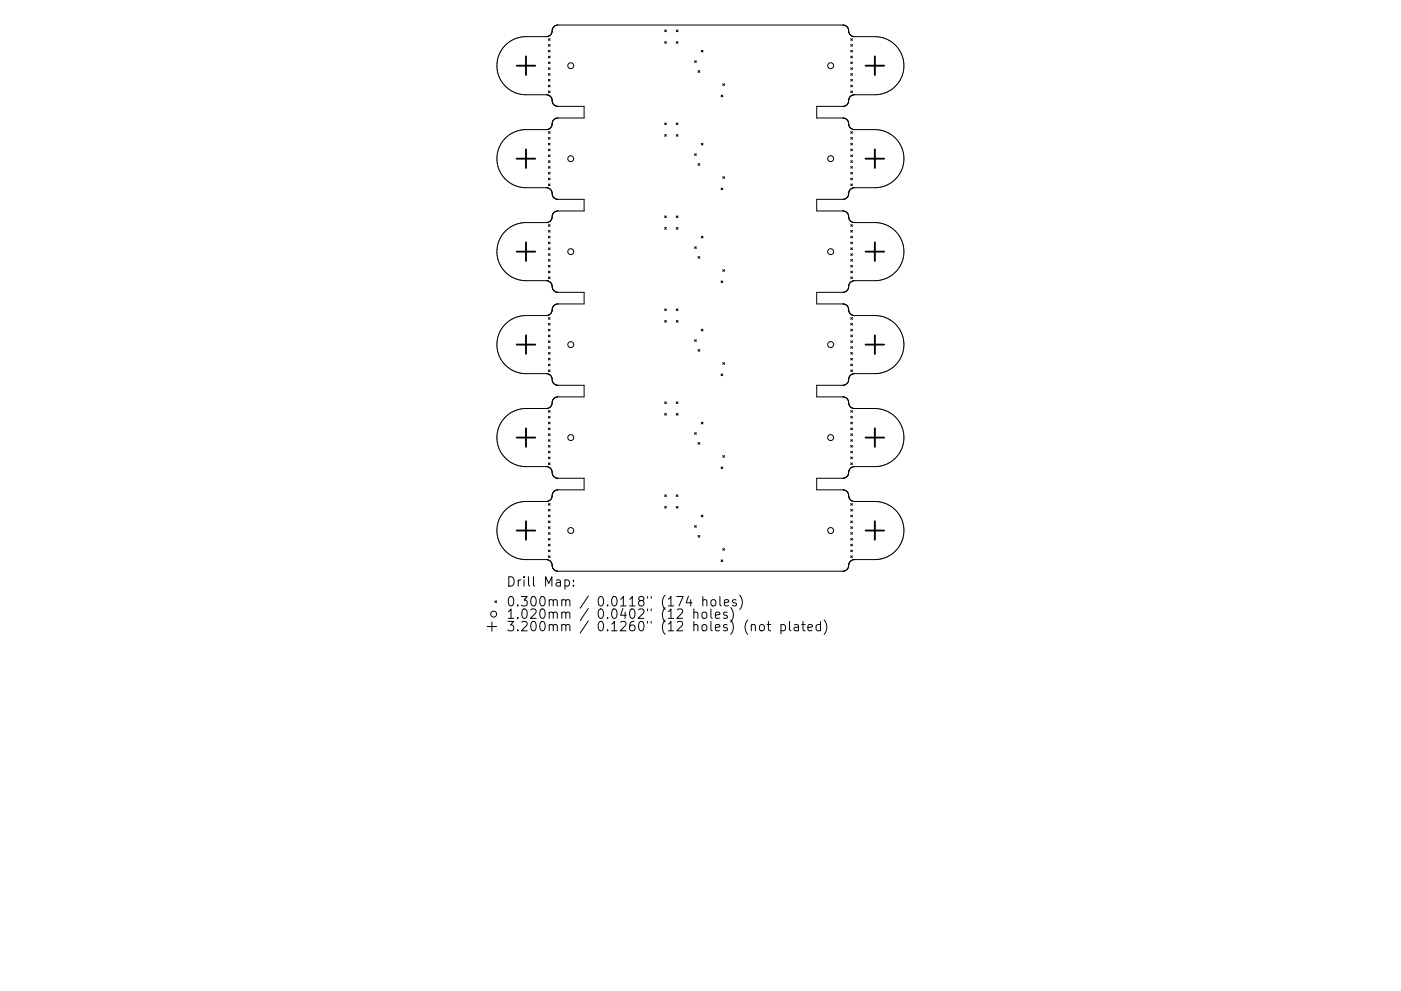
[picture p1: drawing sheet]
<svg xmlns="http://www.w3.org/2000/svg" width="297mm" height="210mm" viewBox="0 0 297 210" stroke-linecap="round" stroke-linejoin="round" font-family="sans-serif">
<defs><g id="words">
<g font-size="2.8">
<text x="107.3" y="124.5">Drill Map:</text>
<text x="107.3" y="128.7">0.300mm / 0.0118&quot; (174 holes)</text>
<text x="107.3" y="131.3">1.020mm / 0.0402&quot; (12 holes)</text>
<text x="107.3" y="133.9">3.200mm / 0.1260&quot; (12 holes) (not plated)</text>
</g>
</g></defs>
<g fill="none" stroke="#000" stroke-width=".21">
<path d="M116.3 8.2l.3 .4M116.3 9.4l.3 .4M116.3 10.7l.3 .3M116.3 11.9l.3 .4M116.3 13.1l.3 .4M116.3 14.4l.3 .3M116.3 15.6l.3 .4M116.3 16.8l.3 .4M116.3 18.1l.3 .3M116.3 19.3l.3 .4M116.6 8.2l-.3 .4M116.6 9.4l-.3 .4"/>
<path d="M116.6 10.7l-.3 .3M116.6 11.9l-.3 .4M116.6 13.1l-.3 .4M116.6 14.4l-.3 .3M116.6 15.6l-.3 .4M116.6 16.8l-.3 .4M116.6 18.1l-.3 .3M116.6 19.3l-.3 .4M140.9 6.4l.4 .3M140.9 8.8l.4 .4M141.3 6.4l-.4 .3M141.3 8.8l-.4 .4"/>
<path d="M143.4 8.8l.4 .4M143.4 6.4l.4 .3M143.8 6.4l-.4 .3M143.8 8.8l-.4 .4M147.3 12.9l.3 .4M147.6 12.9l-.3 .4M148 15l.4 .4M148.4 15l-.4 .4M148.7 10.7l.4 .3M149.1 10.7l-.4 .3M153.2 17.8l.4 .3M153.6 17.8l-.4 .3"/>
<path d="M180.4 8.2l.3 .4M180.4 9.4l.3 .4M180.4 10.7l.3 .3M180.4 11.9l.3 .4M180.4 13.1l.3 .4M180.4 14.4l.3 .3M180.4 15.6l.3 .4M180.4 16.8l.3 .4M180.4 18.1l.3 .3M180.4 19.3l.3 .4M180.7 8.2l-.3 .4M180.7 10.7l-.3 .3"/>
<path d="M180.7 11.9l-.3 .4M180.7 14.4l-.3 .3M180.7 9.4l-.3 .4M180.7 13.1l-.3 .4M180.7 15.6l-.3 .4M180.7 16.8l-.3 .4M180.7 18.1l-.3 .3M180.7 19.3l-.3 .4M116.3 27.9l.3 .4M116.3 29.2l.3 .3M116.3 30.4l.3 .4M116.3 31.6l.3 .4"/>
<path d="M116.3 32.9l.3 .3M116.3 34.1l.3 .4M116.3 35.3l.3 .4M116.3 36.6l.3 .3M116.3 37.8l.3 .4M116.3 39l.3 .4M116.6 27.9l-.3 .4M116.6 29.2l-.3 .3M116.6 30.4l-.3 .4M116.6 31.6l-.3 .4M116.6 32.9l-.3 .3M116.6 34.1l-.3 .4"/>
<path d="M116.6 35.3l-.3 .4M116.6 36.6l-.3 .3M116.6 37.8l-.3 .4M116.6 39l-.3 .4M140.9 26.1l.4 .4M140.9 28.5l.4 .4M141.3 26.1l-.4 .4M141.3 28.5l-.4 .4M143.4 28.5l.4 .4M143.4 26.1l.4 .4M143.8 26.1l-.4 .4M143.8 28.5l-.4 .4"/>
<path d="M147.3 32.6l.3 .4M147.6 32.6l-.3 .4M148 34.7l.4 .4M148.4 34.7l-.4 .4M148.7 30.4l.4 .4M149.1 30.4l-.4 .4M152.9 20.2l.3 .3M152.9 39.9l.3 .4M153.2 20.2l-.3 .3M153.2 39.9l-.3 .4M153.2 37.5l.4 .4M153.6 37.5l-.4 .4"/>
<path d="M180.4 27.9l.3 .4M180.4 29.2l.3 .3M180.4 30.4l.3 .4M180.4 31.6l.3 .4M180.4 32.9l.3 .3M180.4 34.1l.3 .4M180.4 35.3l.3 .4M180.4 36.6l.3 .3M180.4 37.8l.3 .4M180.4 39l.3 .4M180.7 27.9l-.3 .4M180.7 30.4l-.3 .4"/>
<path d="M180.7 31.6l-.3 .4M180.7 32.9l-.3 .3M180.7 34.1l-.3 .4M180.7 29.2l-.3 .3M180.7 35.3l-.3 .4M180.7 36.6l-.3 .3M180.7 37.8l-.3 .4M180.7 39l-.3 .4M116.3 47.7l.3 .3M116.3 48.9l.3 .4M116.3 50.1l.3 .4M116.3 51.4l.3 .3"/>
<path d="M116.3 52.6l.3 .4M116.3 53.8l.3 .4M116.3 55.1l.3 .3M116.3 56.3l.3 .4M116.3 57.5l.3 .4M116.3 58.8l.3 .3M116.6 47.7l-.3 .3M116.6 48.9l-.3 .4M116.6 50.1l-.3 .4M116.6 51.4l-.3 .3M116.6 52.6l-.3 .4M116.6 53.8l-.3 .4"/>
<path d="M116.6 55.1l-.3 .3M116.6 56.3l-.3 .4M116.6 57.5l-.3 .4M116.6 58.8l-.3 .3M140.9 45.8l.4 .4M140.9 48.3l.4 .3M141.3 45.8l-.4 .4M141.3 48.3l-.4 .3M143.4 48.3l.4 .3M143.4 45.8l.4 .4M143.8 45.8l-.4 .4M143.8 48.3l-.4 .3"/>
<path d="M147.3 52.3l.3 .4M147.6 52.3l-.3 .4M148 54.4l.4 .4M148.4 54.4l-.4 .4M148.7 50.1l.4 .4M149.1 50.1l-.4 .4M152.9 59.6l.3 .4M153.2 59.6l-.3 .4M153.2 57.2l.4 .4M153.6 57.2l-.4 .4M179.5 42l-.7 .3h-5.6v2.5h5.8l.7 .4 .4 1.4 .6 .5 4.8 .1a6.2 6.2 0 0 1 6.1 6.2 6.2 6.2 0 0 1-6.1 6.2h-4.8l-.6 .6-.2 1-.3 .5M179.6 42h-.1"/>
<path d="M180.2 40.3l-.3 1.2-.3 .5M180.2 40.3l.8-.5h4.5a6.2 6.2 0 0 0 6.1-6.1 6.2 6.2 0 0 0-6.1-6.2l-4.8-.1-.6-.5-.4-1.4-.7-.4-5.8-.1v-2.4l5.8-.1 .7-.4 .4-1.4 .6-.5 5.1-.1a6.2 6.2 0 0 0 5.8-6.3 6.2 6.2 0 0 0-6.1-6l-4.8-.1-.6-.6-.5-1.4-.8-.4h-60.5l-.5 .1-.4 .3-.5 1.4-.6 .6-5.1 .1a6.2 6.2 0 0 0-5.8 6.3 6.2 6.2 0 0 0 6.1 6l4.8 .1 .6 .5 .4 1.4 .7 .4 5.8 .1v2.4l-5.8 .1-.7 .4-.4 1.4-.6 .5-5.1 .1a6.2 6.2 0 0 0-5.8 6.3 6.2 6.2 0 0 0 6.1 6l4.8 .1 .6 .6 .4 1.3 .7 .5h5.8v2.5h-5.8l-.7 .4-.4 1.4-.6 .5-5.1 .1a6.2 6.2 0 0 0-5.8 6.3 6.2 6.2 0 0 0 6.1 6.1h4.5l.8 .4M180.2 40.3h.1M180.4 47.7l.3 .3M180.4 48.9l.3 .4M180.4 50.1l.3 .4M180.4 51.4l.3 .3M180.4 52.6l.3 .4M180.4 53.8l.3 .4M180.4 55.1l.3 .3M180.4 56.3l.3 .4M180.4 57.5l.3 .4"/>
<path d="M180.4 58.8l.3 .3M180.7 47.7l-.3 .3M180.7 50.1l-.3 .4M180.7 52.6l-.3 .4M180.7 53.8l-.3 .4M180.7 48.9l-.3 .4M180.7 51.4l-.3 .3M180.7 55.1l-.3 .3M180.7 56.3l-.3 .4M180.7 57.5l-.3 .4M180.7 58.8l-.3 .3M116.3 67.4l.3 .4"/>
<path d="M116.3 68.6l.3 .4M116.3 69.8l.3 .4M116.3 71.1l.3 .3M116.3 72.3l.3 .4M116.3 73.5l.3 .4M116.3 74.8l.3 .3M116.3 76l.3 .4M116.3 77.2l.3 .4M116.3 78.5l.3 .3M116.6 79.5v.1M116.6 67.4l-.3 .4M116.6 68.6l-.3 .4"/>
<path d="M116.6 69.8l-.3 .4M116.6 71.1l-.3 .3M116.6 72.3l-.3 .4M116.6 73.5l-.3 .4M116.6 74.8l-.3 .3M116.6 76l-.3 .4M116.6 77.2l-.3 .4M116.6 78.5l-.3 .3M116.6 79.6l.4 .5 .3 1.1 .6 .5h5.9v2.5l-5.9 .1-.6 .5-.3 1.1-.4 .5M116.8 60v.1M116.8 60.1l.5 1.3 .7 .6h5.8v2.5h-5.8l-.7 .5-.4 1.3-.6 .6h-4.8a6.2 6.2 0 0 0-6.1 6.2 6.2 6.2 0 0 0 6.1 6.2h4.4l.7 .2M140.9 65.5l.4 .4"/>
<path d="M140.9 68l.4 .4M141.3 65.5l-.4 .4M141.3 68l-.4 .4M143.4 68l.4 .4M143.4 65.5l.4 .4M143.8 65.5l-.4 .4M143.8 68l-.4 .4M147.3 72.1l.3 .3M147.6 72.1l-.3 .3M148 74.2l.4 .3M148.4 74.2l-.4 .3M148.7 69.8l.4 .4"/>
<path d="M149.1 69.8l-.4 .4M152.9 79.3l.3 .4M153.2 79.3l-.3 .4M153.2 76.9l.4 .4M153.6 76.9l-.4 .4M179.5 61.7l-.7 .3h-5.6v2.5h5.8l.7 .5 .4 1.3 .6 .6 5.1 .1a6.2 6.2 0 0 1 5.8 6.3 6.2 6.2 0 0 1-6.1 6l-4.8 .1-.6 .5-.4 1.4-.7 .4h-5.8v2.5h5.8l.7 .5 .4 1.3 .6 .6 5.1 .1a6.2 6.2 0 0 1 5.8 6.3 6.2 6.2 0 0 1-6.1 6l-4.8 .1-.6 .5-.4 1.4-.7 .4-5.8 .1v2.4l5.8 .1 .7 .4 .4 1.4 .6 .5 5.1 .1a6.2 6.2 0 0 1 5.8 6.3 6.2 6.2 0 0 1-6.1 6l-4.8 .1-.6 .6-.5 1.4-.8 .4h-60.5l-.5-.1-.4-.3-.5-1.4-.6-.6-5.1-.1a6.2 6.2 0 0 1-5.8-6.3 6.2 6.2 0 0 1 6.1-6h4.4l.7-.3M179.6 61.7h-.1M180.4 67.4l.3 .4M180.4 68.6l.3 .4M180.4 69.8l.3 .4M180.4 71.1l.3 .3M180.4 72.3l.3 .4"/>
<path d="M180.4 73.5l.3 .4M180.4 74.8l.3 .3M180.4 76l.3 .4M180.4 77.2l.3 .4M180.4 78.5l.3 .3M180.7 67.4l-.3 .4M180.7 68.6l-.3 .4M180.7 69.8l-.3 .4M180.7 71.1l-.3 .3M180.7 72.3l-.3 .4M180.7 73.5l-.3 .4M180.7 74.8l-.3 .3"/>
<path d="M180.7 76l-.3 .4M180.7 77.2l-.3 .4M180.7 78.5l-.3 .3M116.3 87.1l.3 .4M116.3 88.3l.3 .4M116.3 89.6l.3 .3M116.3 90.8l.3 .4M116.3 92l.3 .4M116.3 93.3l.3 .3M116.3 94.5l.3 .4M116.3 95.7l.3 .4M116.3 97l.3 .3"/>
<path d="M116.3 98.2l.3 .4M116.6 86.4l-.7 .3h-4.4a6.2 6.2 0 0 0-6.1 6.1 6.2 6.2 0 0 0 6.1 6.2h4.4l.7 .3M116.6 99.3h.1M116.6 87.1l-.3 .4M116.6 88.3l-.3 .4M116.6 89.6l-.3 .3M116.6 90.8l-.3 .4M116.6 92l-.3 .4M116.6 93.3l-.3 .3M116.6 94.5l-.3 .4M116.6 95.7l-.3 .4M116.6 97l-.3 .3"/>
<path d="M116.6 98.2l-.3 .4M116.6 99.3l.4 .5 .3 1.1 .6 .5 5.9 .1v2.4l-5.9 .1-.6 .5-.3 1.1-.4 .5M116.6 86.4h.1M140.9 85.3l.4 .3M140.9 87.7l.4 .4M141.3 85.3l-.4 .3M141.3 87.7l-.4 .4M143.4 87.7l.4 .4M143.4 85.3l.4 .3M143.8 85.3l-.4 .3M143.8 87.7l-.4 .4M147.3 91.8l.3 .4"/>
<path d="M147.6 91.8l-.3 .4M148 93.9l.4 .4M148.4 93.9l-.4 .4M148.7 89.6l.4 .3M149.1 89.6l-.4 .3M152.9 99.1l.3 .3M153.2 99.1l-.3 .3M153.2 96.7l.4 .3M153.6 96.7l-.4 .3M180.4 87.1l.3 .4M180.4 88.3l.3 .4M180.4 89.6l.3 .3"/>
<path d="M180.4 90.8l.3 .4M180.4 92l.3 .4M180.4 93.3l.3 .3M180.4 94.5l.3 .4M180.4 95.7l.3 .4M180.4 97l.3 .3M180.4 98.2l.3 .4M180.7 87.1l-.3 .4M180.7 88.3l-.3 .4M180.7 89.6l-.3 .3M180.7 90.8l-.3 .4M180.7 92l-.3 .4"/>
<path d="M180.7 93.3l-.3 .3M180.7 94.5l-.3 .4M180.7 95.7l-.3 .4M180.7 97l-.3 .3M180.7 98.2l-.3 .4M116.3 106.8l.3 .4M116.3 108.1l.3 .3M116.3 109.3l.3 .4M116.3 110.5l.3 .4M116.3 111.8l.3 .3M116.3 113l.3 .4M116.3 114.2l.3 .4"/>
<path d="M116.3 115.5l.3 .3M116.3 116.7l.3 .4M116.3 117.9l.3 .4M116.6 106.8l-.3 .4M116.6 108.1l-.3 .3M116.6 109.3l-.3 .4M116.6 110.5l-.3 .4M116.6 111.8l-.3 .3M116.6 113l-.3 .4M116.6 114.2l-.3 .4M116.6 115.5l-.3 .3M116.6 116.7l-.3 .4"/>
<path d="M116.6 117.9l-.3 .4M116.6 106.1h.1M140.9 105l.4 .3M140.9 107.4l.4 .4M141.3 105l-.4 .3M141.3 107.4l-.4 .4M143.4 107.4l.4 .4M143.4 105l.4 .3M143.8 105l-.4 .3M143.8 107.4l-.4 .4M147.3 111.5l.3 .4M147.6 111.5l-.3 .4"/>
<path d="M148 113.6l.4 .4M148.4 113.6l-.4 .4M148.7 109.3l.4 .4M149.1 109.3l-.4 .4M152.9 118.8l.3 .4M153.2 118.8l-.3 .4M153.2 116.4l.4 .4M153.6 116.4l-.4 .4M180.4 106.8l.3 .4M180.4 108.1l.3 .3M180.4 109.3l.3 .4M180.4 110.5l.3 .4"/>
<path d="M180.4 111.8l.3 .3M180.4 113l.3 .4M180.4 114.2l.3 .4M180.4 115.5l.3 .3M180.4 116.7l.3 .4M180.4 117.9l.3 .4M180.7 106.8l-.3 .4M180.7 108.1l-.3 .3M180.7 109.3l-.3 .4M180.7 110.5l-.3 .4M180.7 111.8l-.3 .3M180.7 113l-.3 .4"/>
<path d="M180.7 114.2l-.3 .4M180.7 115.5l-.3 .3M180.7 116.7l-.3 .4M180.7 117.9l-.3 .4M103.3 132.9h2M104.3 131.9v2M104.9 127.5l.4 .3M105.3 127.5l-.4 .3M119.8 123.1l.5-.1 .4 .4v.6l-.2 .3h-.7M121.6 124.2v.2M121.6 123.1v.2M143.6 129.4l.3-.2 .6 .1a.54 .54 0 0 1 .1 .8l-1.1 1.1h1.2"/>
<path d="M146 126.5l-.5 1.4h1.2M146.4 127.2v1.4M147.1 130.1a.5 .5 0 0 1 .9 0v1.1M147.1 129.2v2M148.9 130.1a.54 .54 0 0 1 .6-.2 .54 .54 0 0 1 .4 .3v.6a.54 .54 0 0 1-.6 .4 .54 .54 0 0 1-.5-.4zM149 127.4l.3-.2 .5 .1 .1 1.3M149 126.6v2M150.7 129.2v1.7l.3 .3M150.8 127.4l.3-.2a.54 .54 0 0 1 .7 .4v.6a.54 .54 0 0 1-.5 .4 .54 .54 0 0 1-.6-.4zM151.7 130.5l.9-.2-.1-.3-.5-.1-.3 .2 .1 1h.7M152.6 126.6v1.7l.3 .3M153.6 127.9l.9-.2-.1-.4-.5-.1-.3 .3 .1 1h.7"/>
<path d="M154.2 130l-.5-.1-.3 .2 .1 .3 .7 .2v.5h-.8M154.9 128.9a2.29 2.29 0 0 1 0 3.1M156.1 127.3l-.5-.1-.3 .3 .1 .3 .7 .2v.5h-.8M156.8 126.3a2.29 2.29 0 0 1 0 3M159.3 132.7a.5 .5 0 0 1 .9 .1v1M161.1 132.7a.54 .54 0 0 1 .5-.2 .54 .54 0 0 1 .5 .4v.6a.54 .54 0 0 1-.6 .4 .54 .54 0 0 1-.5-.4zM162.6 132.5h.8M162.9 131.8v1.8l.1 .1 .4 .1M165.6 132.6l.6-.1 .3 .4v.6l-.2 .2h-.7M165.6 132.5v2M167.4 131.8v1.8l.3 .2M168.4 132.6h.8l.1 1.2"/>
<path d="M169.3 133l-.7 .1a.39 .39 0 0 0-.3 .4 .39 .39 0 0 0 .3 .3l.7-.1M170 132.5h.7M170.3 131.8v1.8v.1l.4 .1M171.3 133.2l1-.2-.1-.4-.6-.1-.3 .3 .1 .9h.8M174 132.6l-.6-.1-.4 .4v.6l.2 .2h.8M174 131.8v2M174.7 131.6a2.29 2.29 0 0 1 0 3"/>
<circle cx="121" cy="13.9" r=".63"/>
<circle cx="176.1" cy="13.9" r=".63"/>
<circle cx="121" cy="33.7" r=".63"/>
<circle cx="176.1" cy="33.7" r=".63"/>
<circle cx="121" cy="53.4" r=".63"/>
<circle cx="176.1" cy="53.4" r=".63"/>
<circle cx="121" cy="73.1" r=".63"/>
<circle cx="176.1" cy="73.1" r=".63"/>
<circle cx="121" cy="92.8" r=".63"/>
<circle cx="176.1" cy="92.8" r=".63"/>
<circle cx="121" cy="112.6" r=".63"/>
<circle cx="176.1" cy="112.6" r=".63"/>
<circle cx="104.7" cy="130.3" r=".63"/>
</g>
<g fill="none" stroke="#000" stroke-width=".39">
<path d="M109.5 13.9h4M111.5 12v3.9M183.5 13.9h4M185.5 12v3.9M109.5 33.7h4M111.5 31.7v3.9M183.5 33.7h4M185.5 31.7v3.9M109.5 53.4h4M111.5 51.4v4M183.5 53.4h4M185.5 51.4v4"/>
<path d="M109.5 73.1h4M111.5 71.1v4M183.5 73.1h4M185.5 71.1v4M109.5 92.8h4M111.5 90.9v3.9M183.5 92.8h4M185.5 90.9v3.9M109.5 112.6h4M111.5 110.6v3.9M183.5 112.6h4M185.5 110.6v3.9"/>
</g>
<use href="#words"/>
</svg>
